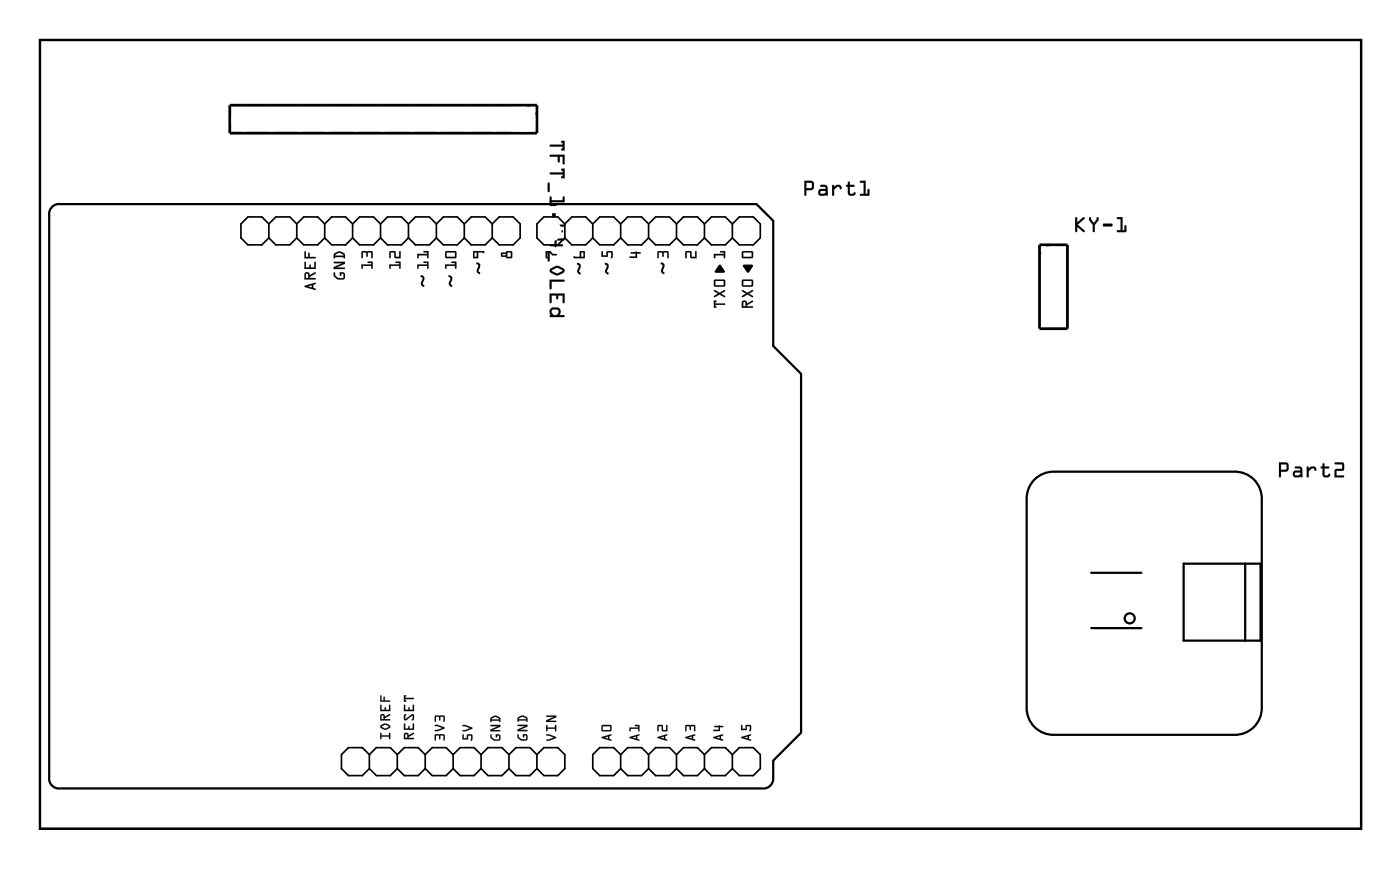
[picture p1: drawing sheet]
<svg xmlns="http://www.w3.org/2000/svg" width="127mm" height="79mm" viewBox="0 0 127 79" stroke-linecap="round" stroke-linejoin="round" font-family="sans-serif">
<g fill="none" stroke="#000" stroke-width=".2">
<path d="M3.6 3.6h120.2v71.8h-120.2zM4.7 18.9a.9 .9 0 0 1 .8-.3h63.3l1.5 1.5v11.4l2.6 2.5v32.6l-2.6 2.6v1.5a.9 .9 0 0 1-1 1h-63.8a.9 .9 0 0 1-1-1v-51.1v-.4zM94.1 43.6a2.44 2.44 0 0 1 1.8-.7h16.4a2.44 2.44 0 0 1 2.5 2.5v18.9a2.44 2.44 0 0 1-2.5 2.5h-16.4a2.44 2.44 0 0 1-2.5-2.5v-18.9a2.44 2.44 0 0 1 .7-1.8zM99.3 52.1h4.5M99.3 57.1h4.5M107.7 51.3h7v7h-7zM113.3 51.3v7"/>
<circle cx="102.8" cy="56.2" r=".46"/>
</g>
<g fill="#000">
<path d="M49.6 22.8h.5l.2 .3h.3l.1 .1h-.5l-.2-.2h-.2v.4l-.1 .1zM54.7 22.8l.1 .1v.3h.4v-.3l.5-.1v.5a.11 .11 0 0 1 0 .1 .11 .11 0 0 1-.1 0v-.4h-.3v.4h-.6zM57.4 22.9h.5l.4 .1-.4 .1v.4h-.6v-.2h.5v-.2h-.4zM59.8 22.9l.9-.1 .1 .2v.4h-.1v-.4h-.3l-.1 .4-.1-.4h-.3v.4l-.1 .1zM62.4 22.9l.4-.1 .1 .2v.4h.3v-.5l.1-.1 .1 .7-.6-.1v-.4h-.3v.4l-.1 .1zM65.4 24.1h.2l.3 .5v.2l-.9-.1zM64.9 23.1h.9v-.1h-.3v-.1l.4-.1 .1 .6h-.2v-.2h-.7v.2l-.1 .1zM67.6 24.1h.8l.1 .1-.5 .6-.4-.6z"/>
<path d="M3.6 3.6h120.2v71.8h-120.2zM3.6 3.6v71.8h120.2v-71.8z"/>
<path d="M50 13.2h1.2v-.2h-.1l-.1-.1 .4-.1v.9l-.4-.1 .1-.1h.1v-.2h-1.1zM50 14.1h1.4v.8h-.2v-.6h-.3v.4l-.1 .1-.1-.1v-.4l-.6-.1zM50 15.7h1.2v-.2h-.1l-.1-.1 .4-.1v.9h-.4l.1-.1 .1-.1v-.1h-1.1zM49.9 16.6l.1 .1v.7l-.1 .1-.1-.1zM50 17.9h.2v.3h1v-.3h.1l.1 .5h-1.2v.2h.4v.1h-.5zM50.2 19.4h.3v.3h-.3zM50.4 20.4l.9 .1v.1h-.7v.3l.6 .1v.1h-.6l-.1 .1-.1-.1h-.4l.1-.1 .3-.1zM50.4 21.7h.9v.2h-.7v.3h.6v.2h-.6l-.1 .1-.1-.1h-.4l.1-.2h.3zM49.9 22.9l.1 .1v.7l-.1 .1-.1-.1zM50.1 24.4l.6-.2 .5 .2a.23 .23 0 0 1 0 .4l-.6 .2-.5-.2-.1-.2zM50.2 24.6l.5 .3 .5-.3-.5-.2zM50 25.4h1.3l.1 .1-.1 .1h-1.1v.6l-.1 .1-.1-.1zM50 26.7h1.4v.8h-.2v-.6h-.4v.3h-.1h-.1v-.3h-.4v.6l-.1 .1zM50.1 28.1l.2-.1h.5l.2 .3-.1 .4h.4l.1 .1h-1.3l-.1-.1h.1l-.1-.5zM50.2 28.2v.2l.2 .2h.2l.2-.2-.1-.3z"/>
<path d="M50 13.2h1.2v-.2a.11 .11 0 0 1-.2 0 .11 .11 0 0 1 .1-.2h.3v.9h-.3a.1 .1 0 0 1-.1-.1 .11 .11 0 0 1 .2-.1v-.2h-1.1h-.1zM50 13.2l.1 .1h1.1v.2l-.1 .1 .3 .1v-.9l-.3 .1 .1 .1v.2zM50 14.1h1.4v.8a.1 .1 0 0 1-.1 .1 .1 .1 0 0 1-.1-.1v-.6h-.3v.4a.1 .1 0 0 1-.1 .1 .1 .1 0 0 1-.1-.1v-.4h-.6zM50 14.1l.1 .1h.7v.5v.1l.1-.1v-.5h.3v.7h.1l.1-.8zM50 15.7h1.2v-.2a.11 .11 0 0 1-.2 0 .11 .11 0 0 1 .1-.2h.3v.9h-.3a.1 .1 0 0 1-.1-.1 .11 .11 0 0 1 .2-.1v-.1h-1.1l-.1-.1zM50 15.7l.1 .2h1.1v.1l-.1 .1 .3 .1v-.9l-.3 .1 .1 .1v.2zM49.8 16.6l.2 .1v.7a.1 .1 0 0 1-.1 .1 .1 .1 0 0 1-.1-.1zM49.9 16.6l-.1 .8 .1 .1 .1-.1v-.7zM50 17.9h.2v.3h1v-.3a.1 .1 0 0 1 .1 0 .1 .1 0 0 1 .1 0v.5h-1.2v.2l.3-.1a.1 .1 0 0 1 .1 .1 .1 .1 0 0 1-.1 .1h-.5zM50 17.9l.1 .8h.5v-.1h-.4v-.2h1.2l-.1-.5h-.1v.3h-1v-.3zM50.2 19.4h.3v.3h-.3zM50.3 19.4v.3h.2v-.3zM50.4 20.4h.9a.1 .1 0 0 1 .1 .1 .1 .1 0 0 1-.1 .1h-.7v.3h.5a.1 .1 0 0 1 .1 .1 .1 .1 0 0 1-.1 .1h-.5a.09 .09 0 0 1-.1 .1 .09 .09 0 0 1-.1-.1h-.3a.1 .1 0 0 1-.1-.1 .1 .1 0 0 1 .1-.1h.3zM50.4 20.4l.1 .6h-.4l-.1 .1h.5v.1l.1-.1h.6v-.1h-.6v-.4h.7v-.1zM50.4 21.7h.9a.1 .1 0 0 1 .1 .1 .1 .1 0 0 1-.1 .1h-.7v.3h.5a.1 .1 0 0 1 .1 .1 .1 .1 0 0 1-.1 .1h-.5a.09 .09 0 0 1-.1 .1 .09 .09 0 0 1-.1-.1h-.3a.1 .1 0 0 1-.1-.1 .1 .1 0 0 1 .1-.1h.3zM50.4 21.7l.1 .5h-.4l-.1 .2h.5v.1l.1-.1h.6v-.2h-.6v-.3h.7v-.2zM49.8 22.9l.2 .1v.7a.1 .1 0 0 1-.1 .1 .1 .1 0 0 1-.1-.1zM49.9 22.9l-.1 .8 .1 .1 .1-.1v-.7zM50.1 24.4l.6-.2 .5 .2a.24 .24 0 0 1 0 .4l-.6 .2-.5-.2-.1-.2zM50.1 24.4a.23 .23 0 0 0 0 .4l.6 .2 .5-.2a.24 .24 0 0 0 0-.4l-.5-.2zM50.2 24.6l.5 .3 .5-.3-.5-.2zM50.2 24.6l.5-.3 .5 .3-.5 .3-.5-.2zM50 25.4h1.3a.1 .1 0 0 1 .1 .1 .1 .1 0 0 1-.1 .1h-1.1v.6a.1 .1 0 0 1-.1 .1 .1 .1 0 0 1-.1-.1zM50 25.4v.8l.1 .1 .1-.1v-.6h1.1l.1-.1-.1-.1zM50 26.7h1.4v.8a.1 .1 0 0 1-.1 .1 .1 .1 0 0 1-.1-.1v-.6h-.4v.2a.1 .1 0 0 1-.1 .1 .1 .1 0 0 1-.1-.1v-.2h-.4v.6a.1 .1 0 0 1-.1 .1 .1 .1 0 0 1-.1-.1zM50 26.7l.1 .9 .1-.1v-.6h.4v.3h.1h.1v-.3h.4v.6h.1l.1-.8zM50.1 28h.2h.5l.2 .3-.1 .4 .4-.1a.1 .1 0 0 1 .1 .1 .1 .1 0 0 1-.1 .1h-1.2a.1 .1 0 0 1-.1-.1 .1 .1 0 0 1 .1 0l-.1-.3zM50.1 28.1l-.1 .2v.2l.1 .2h-.1l.1 .1h1.2v-.1h-.4l.1-.4-.2-.3h-.5zM50.3 28.2l-.1 .2 .2 .2h.2l.2-.2-.1-.2zM50.2 28.2l.5-.1 .1 .2v.2l-.2 .2h-.2l-.2-.3z"/>
<path d="M73.2 16.4l.7 .1 .1 .2v.5l-.7 .1 .1 .4a.1 .1 0 0 1-.1 .1 .1 .1 0 0 1-.1-.1zM73.2 16.4v1.3l.1 .1v-.1v-.4l.7-.1v-.5l-.1-.2zM73.3 16.6v.5h.5v-.4zM73.3 16.6h.5v.5h-.5zM74.6 16.8h.4l.2 .1 .1 .8a.09 .09 0 0 1-.1 .1 .09 .09 0 0 1-.1-.1l-.4 .1a.32 .32 0 0 1-.3-.3 .32 .32 0 0 1 .3-.3h.4v-.2h-.4zM74.6 16.8l.1 .2 .4 .1v.1h-.4a.31 .31 0 0 0-.3 .3 .31 .31 0 0 0 .3 .3l.4-.1 .2 .1v-.7l-.2-.3zM74.6 17.4l.1 .2h.2l.2-.1v-.1zM74.6 17.4h.5v.1l-.2 .1h-.2zM75.7 16.8h.2v.2l.2-.2a.33 .33 0 0 1 .3 0 .33 .33 0 0 1 .2 .4 .14 .14 0 0 1-.2 0 .14 .14 0 0 1-.1-.2h-.1l-.3 .2v.5a.1 .1 0 0 1-.1 .1 .1 .1 0 0 1-.1-.1zM75.7 16.8l.1 1 .1-.1v-.5l.3-.2h.1l.2 .2a.23 .23 0 0 0 0-.3 .23 .23 0 0 0-.2-.1h-.2l-.2 .2-.1-.2zM77.1 16.5l.2 .1v.2h.4a.1 .1 0 0 1 0 .1 .1 .1 0 0 1 0 .1h-.4v.6h.3l.1-.1h.1a.21 .21 0 0 1 0 .2 .21 .21 0 0 1-.2 .1h-.3l-.2-.2v-.6h-.1a.1 .1 0 0 1-.1-.1 .1 .1 0 0 1 .1-.1h.1zM77.2 16.5l-.1 .3-.1 .1 .1 .1v.5a.37 .37 0 0 0 .4 .3 .37 .37 0 0 0 .3-.2l-.1-.1-.1 .1h-.3v-.6h.4v-.1v-.1h-.4v-.2zM78.2 16.5l.6-.1-.1 1.2h.2v-.3a.1 .1 0 0 1 .1-.1 .1 .1 0 0 1 .1 .1v.5h-.8a.1 .1 0 0 1-.1-.1 .1 .1 0 0 1 .1-.1h.3v-1h-.3zM78.3 16.5v.1h.3v1h-.3l-.1 .1 .8 .1v-.6h-.1v.4h-.2v-1.2z"/>
<path d="M73.2 16.4l.7 .1 .1 .2v.5l-.7 .1v.4v.1l-.1-.1zM73.3 16.6v.5h.5v-.5zM74.6 16.8h.5l.2 .3v.7l-.2-.1-.4 .1a.32 .32 0 0 1-.3-.3 .32 .32 0 0 1 .3-.3h.4v-.1l-.4-.1zM74.6 17.4l.1 .2h.2l.2-.1v-.1zM75.7 16.8h.1l.1 .2 .2-.2a.33 .33 0 0 1 .3 0 .33 .33 0 0 1 .2 .4 .12 .12 0 0 1-.2 0 .12 .12 0 0 1 0-.2h-.2l-.3 .2v.6h-.2zM77.2 16.5l.1 .1v.2h.4v.1v.1h-.4v.6h.3l.1-.1h.1a.35 .35 0 0 1-.3 .3 .35 .35 0 0 1-.4-.3v-.5l-.1-.1 .1-.1zM78.2 16.5l.5-.1v1.2h.2v-.4h.1v.6h-.8l.1-.2h.3v-1h-.3z"/>
<path d="M27.7 26l1-.3v.1l-.2 .1v.3h.2v.1v.1l-1-.3zM27.7 26v.1l1 .2-.2-.1v-.3l.2-.1v-.1zM28 26l.4 .1v-.2zM28 26l.4-.1v.3zM27.7 24.8a.25 .25 0 0 1 .3 0 .25 .25 0 0 1 .2 .2l.5-.2v.1l-.5 .3v.1h.5v.1h-1zM27.8 24.8l-.1 .6h1v-.1h-.5v-.1l.5-.3v-.1l-.5 .2a.24 .24 0 0 0-.2-.2 .24 .24 0 0 0-.2 0zM27.9 24.9l-.1 .4h.2v-.4zM27.8 24.9h.2v.4h-.2zM27.7 23.8h.1v.5h.3l.1-.2 .1 .2h.3v-.4l.1-.1v.7h-1zM27.7 23.8v.7h1v-.7l-.1 .1v.4h-.3l-.1-.2-.1 .2h-.3v-.5zM27.7 22.9h.1v.5h.2l.1-.4h.1v.4h.5v.1h-1zM27.7 22.9v.6h1v-.1h-.5l-.1-.4-.1 .4h-.2v-.5z"/>
<path d="M27.7 26l1-.3v.1l-.2 .1v.3l.2 .1-1-.2zM28 26l.4 .1v-.2zM27.8 24.8a.24 .24 0 0 1 .2 0 .24 .24 0 0 1 .2 .2l.5-.2v.1l-.5 .3v.1h.5v.1h-1zM27.8 24.9v.4h.2v-.4zM27.7 23.8h.1v.5h.3l.1-.2 .1 .2h.3v-.4l.1-.1v.7h-1zM27.7 22.9h.1v.5h.2l.1-.4 .1 .4h.5v.1h-1z"/>
<path d="M30.4 24.8h.1v.3l.3 .2 .4-.1v-.3h-.2v.2h-.1v-.3h.4l.1 .4-.1 .2a.65 .65 0 0 1-1-.6zM30.4 23.8h1v.2l-.8 .3h.7l.1 .1-1.1 .1v-.2l.8-.4h-.7zM30.4 23a.61 .61 0 0 1 .9 0l.1 .4-.1 .1-.1-.1h-.7l-.1 .1zM30.5 23.2h.7v-.1l-.3-.1z"/>
<path d="M30.4 24.8h.1v.3l.2 .2h.5v-.4h-.2v.2h-.1v-.3h.4l.1 .1v.4l-.2 .1h-.5l-.3-.3zM30.4 24.8v.4a.68 .68 0 0 0 1 .1v-.4l-.1-.1h-.4l.1 .3v-.2h.2v.4h-.5l-.2-.2v-.3zM30.4 23.8h1v.2l-.8 .3h.7l.1 .1-1.1 .1v-.2l.8-.4h-.7zM30.4 23.8v.1h.7l-.8 .4v.2l1.1-.1-.1-.1h-.7l.8-.3v-.2zM30.4 23l.4-.1h.2l.4 .2v.4h-.1l-.1-.1h-.7l-.1 .1-.1-.3zM30.4 23.1v.4l.1-.1h.8v.1h.1l-.1-.4-.3-.2h-.3zM30.5 23.2h.7v-.1l-.3-.1zM30.5 23.2l.4-.2 .3 .1 .1 .1h-.8z"/>
<path d="M32.9 24h.9v-.1h-.3l-.1-.1h.5v.6h-.1v-.2h-.8v.2h-.1zM32.9 22.9l.9-.1 .1 .2v.4h-.1v-.4h-.3l-.1 .4-.1-.4h-.3v.4l-.1 .1z"/>
<path d="M32.9 24h.9v-.1h-.3l-.1-.1h.5v.6h-.1v-.2h-.8v.2h-.1zM32.9 24v.4h.1v-.2h.8v.2h.1v-.6h-.5l.1 .1h.3v.2zM32.9 22.9l.9-.1 .1 .2v.4h-.1v-.4h-.3l-.1 .4-.1-.4h-.3v.4l-.1 .1zM32.9 22.9v.6l.1-.1v-.4h.3l.1 .3 .1-.3h.3v.4h.1v-.4l-.1-.2z"/>
<path d="M35.4 24h.9v-.1h-.3v-.1h.4v.6h-.1v-.2h-.8v.2zM35.5 22.9l.4-.1 .1 .2v.4h.3v-.5l.1-.1v.7l-.5-.1v-.4h-.4v.4v.1z"/>
<path d="M35.4 24h.9v-.1h-.3v-.1h.4v.6h-.1v-.2h-.8v.2zM35.4 24l.1 .4v-.2h.8v.2h.1v-.6h-.4v.1h.3v.2zM35.4 22.9l.5-.1 .1 .2v.4h.3v-.5l.1-.1v.7h-.5v-.5h-.4l.1 .4-.1 .1zM35.5 22.9v.6v-.1v-.4h.4v.4l.5 .1v-.7l-.1 .1v.5h-.3l-.1-.6z"/>
<path d="M38 24h.8v-.1h-.2l-.1-.1h.4l.1 .6h-.1l-.1-.2h-.7v.2h-.1zM38 23.1h.8v-.1h-.2l-.1-.1 .4-.1 .1 .6h-.1l-.1-.2h-.7v.2l-.1 .1z"/>
<path d="M37.9 24h.9v-.1h-.2l-.1-.1h.4l.1 .6h-.2v-.2h-.7v.2h-.1zM38 24v.4h.1v-.2h.8v.2h.1l-.1-.6h-.4l.1 .1h.3v.2zM37.9 23.1h.9v-.1h-.2l-.1-.1 .4-.1 .1 .6h-.2v-.2h-.7v.2l-.1 .1zM38 23.1v.4l.1-.1v-.2h.8v.2h.1l-.1-.6-.4 .1h.1l.3 .1v.1z"/>
<path d="M40.5 24h.9v-.1h-.3v-.1h.4v.6h-.1v-.2h-.8v.2h-.1zM40.5 22.9l.9-.1 .1 .2v.4l-.1 .1h-.8l-.1-.1zM40.6 23v.4h.8v-.4z"/>
<path d="M40.5 24h.9v-.1h-.3l-.1-.1h.5v.6h-.1v-.2h-.8v.2h-.1zM40.5 24v.4h.1v-.2h.8v.2h.1v-.6h-.4v.1h.3v.2zM40.5 22.9l.9-.1 .1 .2v.4l-.1 .1h-.8l-.1-.1zM40.5 22.9v.5l.1 .1h.8l.1-.1v-.4l-.1-.2zM40.6 23v.4h.8v-.4zM40.6 23h.8v.4h-.8z"/>
<path d="M43.1 22.8h.9l.1 .2h-.1h-.5v.5h-.4l-.1-.1zM43.2 23v.4h.2v-.4z"/>
<path d="M43 22.8h1l.1 .2h-.1h-.1h-.4v.5h-.4l-.1-.1zM43.1 22.9v.6h.4v-.5h.5h.1l-.1-.2zM43.2 23v.4h.2v-.4zM43.2 23h.2v.4h-.2z"/>
<path d="M45.6 23h.4l.2-.2h.3l.1 .2v.4l-.4 .1-.2-.1h-.4zM46.2 23v.4h.3v-.4zM45.7 23.1v.1h.3v-.1z"/>
<path d="M45.6 23h.4l.2-.2h.3l.1 .2v.4l-.4 .1-.2-.1h-.4zM45.6 23v.3h.4l.2 .2 .4-.1v-.4l-.1-.2h-.3l-.2 .2zM46.2 23v.4h.3v-.4zM46.1 23h.4v.4h-.4zM45.7 23.1v.1h.3v-.1zM45.7 23.1h.3v.1h-.3z"/>
<path d="M49.6 22.8h.5l.2 .3h.3l.1 .1h-.5l-.2-.2h-.2v.4l-.1 .1zM49.6 22.8l.1 .7 .1-.1v-.4h.2l.2 .2h.5l-.1-.1h-.3l-.2-.3z"/>
<path d="M52.2 23.3l.5 .1 .1-.6 .4 .1v.6h-1zM52.9 23v.4h.2v-.4z"/>
<path d="M52.2 23.3l.5 .1 .1-.6 .4 .1v.6h-1zM52.2 23.3v.2h1v-.6h-.4l-.1 .5zM52.9 23v.4h.2v-.4zM52.9 23h.2v.4h-.2z"/>
<path d="M54.7 22.8l.1 .1v.3h.4v-.3l.5-.1 .1 .5a.12 .12 0 0 1-.1 .1 .12 .12 0 0 1-.1 0v-.4h-.3v.4h-.6zM54.7 22.9v.5h.6v-.4h.3v.4h.1v-.4v-.2l-.5 .1v.3h-.4v-.3z"/>
<path d="M57.4 22.9h.5l.4 .1-.4 .1 .1 .4h-.7v-.2h.5v-.2h-.4zM57.4 23v.1h.4v.2h-.5v.1l.6 .1v-.4l.4-.1-.4-.1z"/>
<path d="M59.8 22.9l.9-.1 .1 .2v.4h-.1v-.4h-.3l-.1 .4-.1-.4h-.3v.4l-.1 .1zM59.8 22.9v.6l.1-.1v-.4h.3l.1 .3 .1-.3h.3v.4h.1v-.4l-.1-.2z"/>
<path d="M62.4 22.9l.4-.1 .1 .2v.4h.3v-.5l.1-.1 .1 .7h-.6v-.5h-.3v.4l-.1 .1zM62.4 22.9v.6l.1-.1v-.4h.3v.4l.6 .1-.1-.7-.1 .1v.5h-.3l-.1-.6z"/>
<path d="M64.9 27.3l.3 .1-.1 .2h.8l.1 .1h-.9l.1 .2-.3 .1zM65 26.4l.5 .2 .4-.2v.1l-.3 .2 .4 .3h-.1l-.4-.2-.5 .2v-.1l.3-.2-.3-.2zM65 25.5l.9-.1 .1 .1v.5l-.2 .1h-.8l-.1-.2zM65.1 25.5v.4h.7v-.4z"/>
<path d="M64.9 27.3l.3 .1-.1 .2h.8l.1 .1h-.9l.1 .2-.3 .1zM64.9 27.3v.7l.3-.1h-.1v-.2h.9l-.1-.1h-.8v-.1l.1-.1zM65 26.4l.5 .2 .4-.2v.1l-.3 .2 .4 .3h-.1l-.4-.2-.5 .2v-.1l.3-.2-.3-.2zM65 26.4v.1l.3 .2-.3 .2v.1l.5-.2 .4 .2h.1l-.4-.3 .3-.2v-.1l-.4 .2zM65 25.5l.9-.1 .1 .1v.5l-.2 .1h-.8l-.1-.2zM65 25.5l-.1 .4 .1 .2h.8l.2-.1v-.5l-.1-.1zM65.1 25.5v.4h.7v-.4zM65.1 25.5h.7v.4h-.7z"/>
<path d="M64.9 23.1h.9v-.1h-.3v-.1l.4-.1 .1 .6h-.2v-.2h-.7v.2l-.1 .1zM64.9 23.1l.1 .4 .1-.1v-.2h.7v.2h.2l-.1-.6-.4 .1v.1h.3v.1z"/>
<path d="M67.5 22.9l.9-.1 .1 .2v.4l-.1 .1h-.8l-.1-.1zM67.6 23v.4h.8v-.4z"/>
<path d="M67.5 22.9l.9-.1 .1 .2v.4l-.1 .1h-.8l-.1-.1zM67.5 22.9v.5l.1 .1h.8l.1-.1v-.4l-.1-.2zM67.6 23v.4h.8v-.4zM67.6 23h.8v.4h-.8z"/>
<path d="M67.5 27.4a.24 .24 0 0 1 .3-.1 .24 .24 0 0 1 .1 .3l.6-.3v.1l-.6 .4v.1h.5h.1l-1 .1zM67.6 27.5v.4h.2v-.4zM67.5 26.4l.5 .2 .5-.2v.1l-.4 .2 .4 .3h-.1l-.4-.2-.5 .2v-.1l.4-.2-.4-.2zM67.5 25.5l.9-.1 .1 .1v.5l-.1 .1h-.8l-.1-.2zM67.6 25.5v.4h.8v-.4z"/>
<path d="M67.5 27.4a.25 .25 0 0 1 .3-.1 .25 .25 0 0 1 .1 .3l.6-.3v.1l-.6 .4v.1l.5-.1 .1 .1-1 .1zM67.5 27.4v.6l1-.1h-.1h-.5v-.1l.6-.3v-.2l-.6 .3a.24 .24 0 0 0-.1-.2 .24 .24 0 0 0-.3 0zM67.6 27.5v.4h.2v-.4zM67.6 27.5h.2v.4h-.2zM67.5 26.4l.5 .2 .5-.2v.1l-.4 .2 .4 .3h-.1l-.4-.2-.5 .2v-.1l.4-.2-.4-.2zM67.5 26.4v.1l.4 .2-.4 .2v.1l.5-.2 .4 .2h.1l-.4-.3 .4-.2v-.1l-.5 .2zM67.5 25.5l.9-.1 .1 .1v.5l-.1 .1h-.8l-.1-.2zM67.5 25.5v.4l.1 .2h.8l.1-.1v-.5l-.1-.1zM67.6 25.5v.4h.8v-.4zM67.6 25.5h.8v.4h-.8z"/>
<path d="M97.8 19.8h.2v.4l.5-.4a.1 .1 0 0 1 .2 0 .09 .09 0 0 1-.1 .1l-.6 .5 .6 .5a.11 .11 0 0 1 .1 .2 .1 .1 0 0 1-.2 0l-.5-.5v.4a.1 .1 0 0 1-.1 .1 .1 .1 0 0 1-.1-.1zM97.8 19.8v1.2h.2v-.4l.6 .5v-.1l-.6-.6 .7-.6h-.2l-.5 .5v-.5zM99.1 19.8h.1v.2l.3 .3 .3-.3v-.2a.1 .1 0 0 1 0-.1 .1 .1 0 0 1 .1 .1v.2l-.3 .5v.5a.1 .1 0 0 1-.1 .1 .1 .1 0 0 1-.1-.1v-.5l-.3-.5zM99.1 19.8v.2l.3 .5v.5l.1 .1 .1-.6 .3-.5v-.2h-.1v.2l-.3 .3-.3-.3v-.2zM100.3 20.4l.8-.1 .1 .2-.1 .1h-.7l-.1-.1zM100.4 20.4v.2h.7l.1-.1-.1-.2zM101.6 19.8l.5-.1v1.2h.2v-.3a.1 .1 0 0 1 .1-.1 .1 .1 0 0 1 .1 .1l-.1 .5h-.7a.1 .1 0 0 1-.1-.1 .1 .1 0 0 1 .1-.1h.2v-1h-.3zM101.6 19.8v.1h.3v1h-.3v.1l.8 .1v-.6h-.1v.4h-.2v-1.2z"/>
<path d="M97.8 19.8h.2v.4l.5-.4h.2l-.7 .6 .6 .6v.1l-.6-.5v.5h-.2zM99.1 19.8h.1v.2l.3 .3 .3-.3v-.2h.1v.2l-.3 .5-.1 .6-.1-.1v-.5l-.3-.5zM100.4 20.4l.7-.1 .1 .2-.1 .1h-.7l-.1-.1zM101.6 19.8l.5-.1v1.2h.2v-.4h.1v.6h-.8v-.2h.3v-1h-.3z"/>
<path d="M116.3 42l.8 .1 .1 .2-.1 .5-.6 .1v.4a.1 .1 0 0 1-.1 .1 .1 .1 0 0 1-.1-.1zM116.3 42l.1 1.3v.1l.1-.1v-.4l.6-.1 .1-.5-.2-.2zM116.5 42.2v.5h.5v-.4zM116.5 42.2h.5v.5h-.5zM117.8 42.4h.4l.2 .1 .1 .8a.09 .09 0 0 1-.1 .1 .09 .09 0 0 1-.1-.1l-.4 .1a.32 .32 0 0 1-.3-.3 .32 .32 0 0 1 .3-.3h.4l-.1-.2h-.4zM117.8 42.5v.1l.5 .1v.1h-.4a.31 .31 0 0 0-.3 .3 .31 .31 0 0 0 .3 .3l.4-.1 .1 .1v-.7l-.1-.3zM117.8 43v.2h.3l.2-.1-.1-.1zM117.8 43h.4l.1 .1-.2 .1h-.3zM118.9 42.4h.1l.1 .2 .2-.2a.33 .33 0 0 1 .3 0 .33 .33 0 0 1 .1 .4 .14 .14 0 0 1-.1 0 .14 .14 0 0 1-.1-.2h-.2l-.3 .2 .1 .5a.1 .1 0 0 1-.1 .1 .1 .1 0 0 1-.1-.1zM118.9 42.5v.9h.1v-.6l.3-.2h.2l.2 .2a.23 .23 0 0 0 0-.3 .23 .23 0 0 0-.2-.1h-.2l-.3 .2v-.1zM120.3 42.1l.2 .1v.2h.3a.1 .1 0 0 1 .1 .1 .1 .1 0 0 1-.1 .1h-.3v.6h.2l.2-.1h.1a.21 .21 0 0 1 0 .2 .21 .21 0 0 1-.3 .1h-.2l-.2-.1v-.7h-.1a.1 .1 0 0 1-.1-.1 .1 .1 0 0 1 .1-.1h.1zM120.3 42.2v.2l-.2 .1 .2 .1v.5a.37 .37 0 0 0 .3 .3 .37 .37 0 0 0 .4-.2l-.1-.1-.1 .1h-.3v-.6h.4v-.1l-.1-.1h-.3v-.2zM121.4 42.1l.7-.1 .2 .2-.1 .6h-.6v.4h.6a.1 .1 0 0 1 .1 .1 .1 .1 0 0 1-.1 .1h-.8v-.7l.7-.1v-.4h-.7zM121.4 42.1l.1 .1h.6v.5h-.6l-.1 .7h.8v-.2h-.6v-.4h.6v-.6l-.1-.1z"/>
<path d="M116.3 42l.8 .1 .1 .2-.1 .5-.6 .1v.4l-.1 .1-.1-.1zM116.5 42.2v.5h.5v-.4zM117.8 42.4h.5l.2 .3v.7l-.2-.1-.4 .1a.32 .32 0 0 1-.3-.3 .32 .32 0 0 1 .3-.3h.4v-.1l-.5-.1zM117.8 43v.2h.3l.2-.1-.1-.1zM118.9 42.4h.1v.2l.3-.2a.33 .33 0 0 1 .3 0 .33 .33 0 0 1 .1 .4 .12 .12 0 0 1-.1 0 .12 .12 0 0 1-.1-.2h-.2l-.3 .2v.6h-.1zM120.3 42.1l.2 .1v.2h.4v.1v.1h-.4v.6h.3l.1-.1h.1a.35 .35 0 0 1-.3 .3 .35 .35 0 0 1-.4-.3v-.5l-.2-.1 .2-.1zM121.4 42.1l.7-.1 .2 .2-.1 .6h-.6v.4h.6v.2h-.8v-.7l.7-.1v-.4h-.6z"/>
<path d="M34.6 66.7h.1v.2h.7v-.2l.1-.1v.6h-.1v-.2h-.7v.2h-.1zM34.6 66l.5-.2 .4 .2v.1l-.5 .3-.4-.2zM34.7 66.1l.3 .1 .4-.1-.4-.2zM34.6 65a.22 .22 0 0 1 .3-.1 .22 .22 0 0 1 .1 .3l.5-.3v.1l-.5 .3v.1h.4l.1 .1h-.9zM34.7 65.1v.3h.2v-.3zM34.6 64.1h.1v.4h.3v-.2l.1 .2h.3v-.4h.1v.6h-.9zM34.6 63.2l.1 .1v.4h.2v-.4l.1 .4h.4l.1 .1h-.9z"/>
<path d="M34.6 66.6l.1 .1v.2h.7v-.2l.1-.1v.6h-.1v-.2h-.7v.2h-.1zM34.6 66.7v.5l.1-.2h.7v.2h.1v-.6l-.1 .3h-.7v-.2zM34.6 66l.5-.2 .4 .2v.1l-.3 .2-.2 .1-.4-.2zM34.6 66v.2l.4 .2 .5-.3-.1-.2-.3-.1zM34.7 66.1l.3 .1 .4-.1-.4-.2zM34.7 66.1l.3-.2 .4 .2-.4 .2zM34.6 65a.22 .22 0 0 1 .3-.1 .22 .22 0 0 1 .1 .3l.5-.3v.1l-.5 .3v.1h.4l.1 .1h-.9zM34.6 65v.5h.9l-.1-.1h-.4v-.1l.5-.3v-.1l-.5 .3a.21 .21 0 0 0-.1-.3 .21 .21 0 0 0-.3 .1zM34.7 65.1v.3h.2v-.3zM34.7 65.1h.2v.3h-.2zM34.6 64.1h.1v.4h.3v-.2l.1 .2h.3v-.4h.1v.6h-.9zM34.6 64.1v.6h.9v-.6h-.1v.5h-.3l-.1-.3v.3h-.3v-.5zM34.6 63.2l.1 .1v.4h.2v-.4l.1 .4h.4l.1 .1h-.9zM34.6 63.2v.6h.9l-.1-.1h-.4l-.1-.4v.4h-.2v-.4z"/>
<path d="M36.8 66.7a.22 .22 0 0 1 .3-.1 .22 .22 0 0 1 .1 .3l.4-.3 .1 .1-.5 .3v.1h.4l.1 .1h-1zM36.9 66.8v.3h.1v-.3zM36.8 65.8h.1v.4h.2l.1-.2 .1 .2h.2v-.4h.1l.1 .6h-1zM36.8 65h.2l-.1 .1v.3l.7-.5 .1 .2v.3l-.3 .1 .1-.1v-.4l-.7 .5-.1-.1zM36.8 64.1h.1v.4h.2l.1-.2 .1 .2h.2v-.4h.1l.1 .6h-1zM36.7 63.2l.3 .1-.1 .2h.7h.1l-.8 .1 .1 .2h-.3z"/>
<path d="M36.8 66.7a.22 .22 0 0 1 .3-.1 .22 .22 0 0 1 .1 .3l.4-.3 .1 .1-.5 .3v.1h.4l.1 .1h-1zM36.8 66.7l-.1 .5h1l-.1-.1h-.4v-.1l.4-.3v-.1l-.4 .3a.21 .21 0 0 0-.1-.2 .21 .21 0 0 0-.3 0zM36.9 66.8v.3h.1v-.3zM36.9 66.8h.1l.1 .3h-.2zM36.8 65.8h.1v.4h.2l.1-.2 .1 .2h.2v-.4h.1l.1 .6h-1zM36.8 65.8l-.1 .6h1l-.1-.6v.5h-.3l-.1-.3-.1 .3h-.2v-.5zM36.8 65h.2l-.1 .1v.3l.5-.4 .2-.1 .1 .2v.3l-.1 .1h-.2l.1-.1v-.4l-.5 .5h-.2l-.1-.1zM36.8 65v.4v.1h.2l.5-.5 .1 .4-.1 .1 .1-.1 .1-.3-.1-.2-.7 .5v-.3l.1-.1zM36.8 64.1h.1v.4h.2l.1-.2 .1 .2h.2v-.4h.1l.1 .6h-1zM36.8 64.1l-.1 .6h1l-.1-.6v.5h-.3l-.1-.3-.1 .3h-.2v-.5zM36.7 63.2l.3 .1-.1 .2h.7h.1l-.8 .1 .1 .2h-.3zM36.7 63.2v.6h.3l-.1-.2 .8-.1h-.1h-.7l.1-.2z"/>
<path d="M39.6 66.8h.8l.1 .5h-.2v-.4h-.2l-.1 .3-.1-.3h-.2v.4h-.1zM39.6 65.9h.2l.6 .2v.1l-.6 .3h-.2v-.1l.6-.2-.6-.2zM39.6 65.1h.8l.1 .5h-.2v-.4h-.2l-.1 .3-.1-.3h-.2v.4h-.1z"/>
<path d="M39.6 66.8h.8l.1 .1v.4h-.2v-.4h-.2l-.1 .3-.1-.3h-.2v.4h-.1zM39.6 66.8v.5h.1v-.4h.2l.1 .3 .1-.3h.2v.4h.1v-.5zM39.6 65.9h.2l.6 .2 .1 .1-.7 .3h-.2v-.1l.6-.2-.6-.2zM39.6 65.9v.1l.6 .2-.6 .2v.1h.2l.6-.3v-.1l-.6-.2zM39.6 65.1h.8l.1 .1v.4h-.2v-.4h-.2l-.1 .3-.1-.3h-.2v.4h-.1zM39.6 65.1v.5h.1v-.4h.2l.1 .3 .1-.3h.2v.4h.1v-.5z"/>
<path d="M42.1 66.8h.1v.3h.3v-.3h.4l.1 .4a.1 .1 0 0 1 0 .1 .1 .1 0 0 1-.2 0l.1-.4h-.3v.3h-.5zM42.1 65.9h.2l.6 .3h.1l-.7 .3h-.2v-.1l.7-.2-.7-.2z"/>
<path d="M42.1 66.8h.1v.3h.3v-.3h.4l.1 .4a.11 .11 0 0 1 0 .1 .11 .11 0 0 1-.2 0l.1-.4h-.3v.3h-.5zM42.1 66.8v.4h.5v-.3h.3l-.1 .4h.1l.1-.4-.1-.1h-.4v.3h-.3v-.3zM42.1 65.9h.2l.6 .3 .1 .1-.7 .2h-.2v-.1l.7-.2-.7-.2zM42.1 65.9v.1l.7 .2-.7 .2v.1h.2l.7-.3h-.1l-.6-.3z"/>
<path d="M44.6 66.8h.1v.3l.3 .1h.4v-.3h-.2v.1l-.1 .1v-.3h.4v.4l-.1 .1a.58 .58 0 0 1-.8-.5zM44.6 65.9h.9v.2l-.7 .3h.7v.1h-.9v-.1l.7-.4h-.6zM44.7 65.2a.54 .54 0 0 1 .8 0v.5l-.1-.2h-.7l-.1 .2zM44.7 65.3v.1h.7l-.3-.2z"/>
<path d="M44.6 66.8h.1v.2l.2 .2h.4l.1-.3h-.2v.1l-.1 .1v-.3h.3l.1 .1v.4l-.2 .1h-.4l-.3-.3zM44.6 66.8l.1 .3a.61 .61 0 0 0 .8 .1v-.3l-.1-.1h-.3v.3l.1-.2h.2l-.1 .3h-.4l-.2-.2v-.2zM44.6 65.9h.9v.2l-.7 .3h.7v.1h-.9v-.2l.7-.3h-.6zM44.6 65.9l.1 .1h.6l-.7 .4v.1h.9v-.1h-.7l.7-.3v-.2zM44.7 65.2l.3-.1h.2l.3 .2v.3h-.1v-.1h-.7l-.1 .2zM44.7 65.2l-.1 .4 .1-.1h.7v.1h.1v-.3l-.3-.2h-.3zM44.7 65.3v.1h.7l-.3-.2zM44.7 65.3l.4-.1 .3 .1v.1h-.7z"/>
<path d="M47.1 66.8h.1v.2l.3 .2h.4l-.1-.3h-.1v.1h-.1v-.2h.3l.1 .4-.1 .1a.58 .58 0 0 1-.8-.5zM47.1 65.9h.9v.2l-.7 .3h.6l.1 .1h-.9v-.2l.7-.3h-.7zM47.1 65.2a.54 .54 0 0 1 .8 0v.4v-.1h-.7l-.1 .1zM47.2 65.3v.1h.7l-.4-.2z"/>
<path d="M47.1 66.8h.1v.2l.2 .2h.4l.1-.3h-.2v.1l-.1 .1v-.3h.3l.1 .1v.3l-.2 .2-.4-.1-.3-.2zM47.1 66.8v.3a.61 .61 0 0 0 .9 .1v-.3l-.1-.1h-.3v.2l.1-.1h.2l-.1 .3h-.4l-.2-.2v-.2zM47.1 65.9h.9v.2l-.7 .3h.6l.1 .1h-.9v-.2l.7-.3h-.7zM47.1 65.9v.1h.7l-.7 .3v.2h.9l-.1-.1h-.6l.7-.3v-.2zM47.1 65.2l.4-.1h.2l.3 .2v.3h-.1v-.1h-.7l-.1 .1zM47.1 65.2v.4l.1-.1h.7v.1h.1v-.3l-.4-.2h-.2zM47.2 65.3v.1h.7l-.4-.2zM47.2 65.3l.3-.1 .3 .1 .1 .1h-.7z"/>
<path d="M49.7 66.8h.3l.6 .2v.1l-.6 .3h-.3v-.2l.7-.1-.7-.2zM49.7 65.9l.1 .1v.2h.7v-.2l.1-.1v.6h-.1v-.2h-.7v.2h-.1zM49.7 65.1h.9v.1l-.7 .3h.6l.1 .1-.9 .1v-.2l.7-.3h-.7z"/>
<path d="M49.7 66.8h.3l.6 .2v.1l-.6 .3h-.3v-.2l.7-.1-.7-.2zM49.7 66.8v.1l.7 .2-.7 .2v.1h.3l.6-.3v-.1l-.6-.2zM49.7 65.9l.1 .1v.2h.7v-.2l.1-.1v.6h-.1v-.2h-.7v.2h-.1zM49.7 65.9v.6l.1-.2h.7v.2h.1v-.6l-.1 .3h-.7v-.2zM49.7 65.1h.9v.1l-.7 .3h.6l.1 .1-.9 .1v-.2l.7-.3h-.7zM49.7 65.1v.1h.7l-.7 .3v.2l.9-.1-.1-.1h-.6l.7-.3v-.1z"/>
<path d="M54.7 67l.9-.2v.1h-.2v.3l.2 .1-.8-.2zM54.7 67l.1 .1 .8 .2-.2-.1v-.3h.2v-.1zM55 67.1l.3 .1v-.2zM55 67.1l.3-.1v.2zM54.7 66l.9-.1v.1v.4l-.1 .1h-.7l-.1-.1zM54.8 66l-.1 .4 .1 .1h.7l.1-.1v-.5zM54.8 66v.4h.7v-.4zM54.8 66h.7v.4h-.7z"/>
<path d="M54.7 67l.9-.2v.1h-.2v.3l.2 .1-.8-.2zM55 67.1l.3 .1v-.2zM54.7 66l.9-.1v.5l-.1 .1h-.7l-.1-.1zM54.8 66v.4h.7v-.4z"/>
<path d="M57.3 67l.8-.2 .1 .1h-.2v.3l.2 .1-.9-.2zM57.3 67v.1l.9 .2-.2-.1v-.3h.2l-.1-.1zM57.5 67.1l.3 .1v-.2zM57.5 67.1l.4-.1v.2zM57.2 66.1l.9 .1v-.2h-.3h-.1l.4-.1 .1 .6h-.2l.1-.2h-.7v.2h-.1zM57.3 66.2v.3l.1-.2h.7v.2h.1l-.1-.6-.3 .1h.3v.2z"/>
<path d="M57.3 67l.8-.2 .1 .1h-.2v.3l.2 .1-.9-.2zM57.5 67.1l.3 .1v-.2zM57.3 66.2h.8v-.2h-.3l.3-.1 .1 .6h-.1v-.2h-.7v.2h-.1z"/>
<path d="M59.8 67l.9-.2v.1h-.2v.3l.2 .1-.9-.2zM59.8 67v.1l.9 .2-.2-.1v-.3h.2v-.1zM60.1 67.1l.3 .1v-.2zM60 67.1l.4-.1v.2zM59.8 66l.4-.1 .1 .5h.3v-.4l.1-.1v.6h-.5v-.5h-.3v.4l-.1 .1zM59.8 66v.5l.1-.1v-.4h.3v.5h.5v-.6l-.1 .1v.4h-.3l-.1-.5z"/>
<path d="M59.8 67l.9-.2v.1h-.2v.3l.2 .1-.9-.2zM60.1 67.1l.3 .1v-.2zM59.8 66l.4-.1 .1 .5h.3v-.4l.1-.1v.6h-.5v-.5h-.3v.4l-.1 .1z"/>
<path d="M62.3 67l.9-.2v.1h-.2v.3l.3 .1-.9-.2zM62.4 67v.1l.8 .2-.2-.1v-.3h.2v-.1zM62.6 67.1l.3 .1v-.2zM62.6 67.1l.3-.1v.2zM62.4 66l.8-.1 .1 .1v.5h-.2v-.5l-.2 .1-.1 .3-.1-.3-.3-.1 .1 .4-.1 .1zM62.4 66v.5v-.1v-.4l.3 .1 .1 .3 .1-.3 .2-.1v.5h.1v-.6z"/>
<path d="M62.4 67l.8-.2v.1h-.2v.3l.2 .1-.8-.2zM62.6 67.1l.3 .1v-.2zM62.4 66l.8-.1v.6h-.1v-.5l-.2 .1-.1 .3-.1-.3-.3-.1v.4v.1z"/>
<path d="M64.9 67l.9-.2v.1h-.2v.3l.2 .1-.9-.2zM64.9 67v.1l.9 .2-.2-.1v-.3h.2l-.1-.1zM65.1 67.1l.4 .1v-.2zM65.1 67.1l.4-.1v.2zM65 66l.4-.1 .4 .2h-.3v.4h-.6v-.1h.5v-.3h-.4zM65 66v.1h.4v.3h-.5v.1h.6v-.4h.3l-.4-.1z"/>
<path d="M64.9 67l.9-.2v.1h-.2v.3l.2 .1-.9-.2zM65.1 67.1l.4 .1v-.2zM65 66h.4l.4 .1h-.3v.4h-.6v-.1h.5v-.3h-.4z"/>
<path d="M67.4 67l.9-.2v.1h-.2v.3l.2 .1-.8-.2zM67.4 67l.1 .1 .8 .2-.2-.1v-.3h.2v-.1zM67.7 67.1l.3 .1v-.2zM67.7 67.1l.3-.1v.2zM67.4 65.9l.1 .1v.3h.3v-.3l.5-.1v.4a.11 .11 0 0 1 0 .2 .11 .11 0 0 1-.1-.1v-.4h-.3v.4h-.5zM67.4 65.9v.5h.5v-.4h.3v.4l.1 .1v-.5v-.1l-.4 .1-.1 .3h-.3v-.3z"/>
<path d="M67.4 67l.9-.2v.1h-.2v.3l.2 .1-.8-.2zM67.7 67.1l.3 .1v-.2zM67.4 65.9l.1 .1v.3h.3v-.3l.5-.1v.4a.1 .1 0 0 1 0 .2 .1 .1 0 0 1-.1-.1v-.4h-.3v.4h-.5z"/>
</g>
<path d="M20.9 9.6h27.9v2.5h-27.9zM94.6 22.3h2.5v7.6h-2.5z" fill="none" stroke="#000" stroke-width=".25"/>
<path d="M48 9.6l.8 .9M95.4 22.3l-.8 .9" fill="none" stroke="#000" stroke-width=".13"/>
<g fill="none" stroke="#000" stroke-width=".15">
<path d="M24.5 20.4l-.7-.7h-1.2l-.7 .7v1.2l.7 .7h1.2l.7-.7M24.5 21.6l.6 .7h1.3l.6-.7M24.5 20.4v1.2M24.5 20.4l.6-.7h1.3l.6 .7M27 21.6l.6 .7h1.3l.6-.7M27 20.4l.6-.7h1.3l.6 .7M27 20.4v1.2M29.5 21.6l.7 .7h1.2l.7-.7M29.5 20.4l.7-.7h1.2l.7 .7M29.5 20.4v1.2M32.1 21.6l.6 .7h1.3l.6-.7M32.1 20.4l.6-.7h1.3l.6 .7"/>
<path d="M32.1 20.4v1.2M34.6 21.6l.7 .7h1.2l.7-.7M34.6 20.4l.7-.7h1.2l.7 .7M34.6 20.4v1.2M37.2 21.6l.6 .7h1.3l.6-.7M37.2 20.4l.6-.7h1.3l.6 .7M37.2 20.4v1.2M39.7 21.6l.6 .7h1.3l.6-.7M39.7 20.4l.6-.7h1.3l.6 .7M39.7 20.4v1.2M42.2 21.6l.7 .7h1.2l.7-.7M42.2 20.4l.7-.7h1.2l.7 .7"/>
<path d="M42.2 20.4v1.2M44.8 20.4l.6-.7h1.3l.6 .7v1.2l-.6 .7h-1.3l-.6-.7M44.8 20.4v1.2M51.4 20.4l-.7-.7h-1.2l-.7 .7v1.2l.7 .7h1.2l.7-.7M51.4 21.6l.6 .7h1.3l.6-.7M51.4 20.4l.6-.7h1.3l.6 .7M51.4 20.4v1.2M53.9 20.4v1.2M53.9 21.6l.7 .7h1.2l.7-.7M53.9 20.4l.7-.7h1.2l.7 .7M56.5 20.4v1.2M56.5 21.6l.6 .7h1.3l.6-.7"/>
<path d="M56.5 20.4l.6-.7h1.3l.6 .7M59 20.4v1.2M59 21.6l.6 .7h1.3l.6-.7M59 20.4l.6-.7h1.3l.6 .7M61.5 20.4v1.2M61.5 21.6l.7 .7h1.2l.7-.7M61.5 20.4l.7-.7h1.2l.7 .7M64.1 20.4v1.2M64.1 21.6l.6 .7h1.3l.6-.7M64.1 20.4l.6-.7h1.3l.6 .7M66.6 20.4v1.2M66.6 20.4l.7-.7h1.2l.7 .7v1.2l-.7 .7h-1.2l-.7-.7"/>
<path d="M33.6 68.6l-.6-.6h-1.3l-.6 .6v1.3l.6 .6h1.3l.6-.6M33.6 68.6l.6-.6h1.3l.6 .6M33.6 69.9l.6 .6h1.3l.6-.6M33.6 68.6v1.3M36.1 68.6l.7-.6h1.2l.7 .6M36.1 69.9l.7 .6h1.2l.7-.6M36.1 68.6v1.3M38.7 68.6l.6-.6h1.3l.6 .6M38.7 69.9l.6 .6h1.3l.6-.6M38.7 68.6v1.3M41.2 68.6l.7-.6h1.2l.7 .6M41.2 69.9l.7 .6h1.2l.7-.6"/>
<path d="M41.2 68.6v1.3M43.8 68.6l.6-.6h1.3l.6 .6M43.8 69.9l.6 .6h1.3l.6-.6M43.8 68.6v1.3M46.3 68.6l.6-.6h1.3l.6 .6M46.3 69.9l.6 .6h1.3l.6-.6M46.3 68.6v1.3M48.8 68.6l.7-.6h1.2l.7 .6v1.3l-.7 .6h-1.2l-.7-.6M48.8 68.6v1.3M56.5 68.6l-.7-.6h-1.2l-.7 .6v1.3l.7 .6h1.2l.7-.6M56.5 68.6l.6-.6h1.3l.6 .6M56.5 69.9l.6 .6h1.3l.6-.6"/>
<path d="M56.5 68.6v1.3M59 68.6l.6-.6h1.3l.6 .6M59 69.9l.6 .6h1.3l.6-.6M59 68.6v1.3M61.5 68.6l.7-.6h1.2l.7 .6M61.5 69.9l.7 .6h1.2l.7-.6M61.5 68.6v1.3M64.1 68.6l.6-.6h1.3l.6 .6M64.1 68.6v1.3M64.1 69.9l.6 .6h1.3l.6-.6M66.6 68.6l.7-.6h1.2l.7 .6v1.3l-.7 .6h-1.2l-.7-.6M66.6 68.6v1.3"/>
</g>
<path d="M38.3 25.1l.2 .1v.1l-.1 .5v.1l.2 .1M40.8 25.1l.2 .1 .1 .1-.2 .5 .1 .1 .1 .1M43.3 23.9l.2 .1 .1 .2-.2 .4 .1 .2h.2M52.5 24h.2v.2l-.1 .5 .1 .1 .1 .1M55 24h.2l.1 .2-.2 .5 .1 .1 .2 .1M60.1 23.9l.2 .1 .1 .2-.2 .4 .1 .2h.1" fill="none" stroke="#000" stroke-width=".18"/>
<circle cx="112.5" cy="45.3" r="1.5" fill="#fff"/>
<circle cx="112.5" cy="45.3" r="1.5" fill="none" stroke="#fff" stroke-width=".76" stroke-linecap="butt"/>
<circle cx="111.1" cy="56.6" r=".8" fill="#fff"/>
<circle cx="111.1" cy="56.6" r=".8" fill="none" stroke="#fff" stroke-width=".85" stroke-linecap="butt"/>
<circle cx="112.5" cy="64.4" r="1.5" fill="#fff"/>
<circle cx="112.5" cy="64.4" r="1.5" fill="none" stroke="#fff" stroke-width=".76" stroke-linecap="butt"/>
<circle cx="95.8" cy="65" r=".69" fill="#fff"/>
<circle cx="95.8" cy="65" r=".69" fill="none" stroke="#fff" stroke-width=".64" stroke-linecap="butt"/>
<circle cx="95.8" cy="62.5" r=".69" fill="#fff"/>
<circle cx="95.8" cy="62.5" r=".69" fill="none" stroke="#fff" stroke-width=".64" stroke-linecap="butt"/>
<circle cx="95.8" cy="59.9" r=".69" fill="#fff"/>
<circle cx="95.8" cy="59.9" r=".69" fill="none" stroke="#fff" stroke-width=".64" stroke-linecap="butt"/>
<circle cx="95.8" cy="57.4" r=".69" fill="#fff"/>
<circle cx="95.8" cy="57.4" r=".69" fill="none" stroke="#fff" stroke-width=".64" stroke-linecap="butt"/>
<circle cx="95.8" cy="54.9" r=".69" fill="#fff"/>
<circle cx="95.8" cy="54.9" r=".69" fill="none" stroke="#fff" stroke-width=".64" stroke-linecap="butt"/>
<circle cx="95.8" cy="52.3" r=".69" fill="#fff"/>
<circle cx="95.8" cy="52.3" r=".69" fill="none" stroke="#fff" stroke-width=".64" stroke-linecap="butt"/>
<circle cx="95.8" cy="49.8" r=".69" fill="#fff"/>
<circle cx="95.8" cy="49.8" r=".69" fill="none" stroke="#fff" stroke-width=".64" stroke-linecap="butt"/>
<circle cx="95.8" cy="47.2" r=".69" fill="#fff"/>
<circle cx="95.8" cy="47.2" r=".69" fill="none" stroke="#fff" stroke-width=".64" stroke-linecap="butt"/>
<circle cx="95.8" cy="44.7" r=".69" fill="#fff"/>
<circle cx="95.8" cy="44.7" r=".69" fill="none" stroke="#fff" stroke-width=".64" stroke-linecap="butt"/>
<circle cx="111.1" cy="53.1" r=".8" fill="#fff"/>
<circle cx="111.1" cy="53.1" r=".8" fill="none" stroke="#fff" stroke-width=".85" stroke-linecap="butt"/>
<path d="M95.1 22.8h1.5v1.5h-1.5z" fill="#fff"/>
<path d="M95.1 22.8h1.5v1.5h-1.5z" fill="none" stroke="#fff" stroke-width=".76" stroke-linecap="butt"/>
<circle cx="95.8" cy="23.5" r=".74" fill="#fff"/>
<circle cx="95.8" cy="23.5" r=".74" fill="none" stroke="#fff" stroke-width=".76" stroke-linecap="butt"/>
<circle cx="95.8" cy="26.1" r=".74" fill="#fff"/>
<circle cx="95.8" cy="26.1" r=".74" fill="none" stroke="#fff" stroke-width=".76" stroke-linecap="butt"/>
<circle cx="95.8" cy="28.6" r=".74" fill="#fff"/>
<circle cx="95.8" cy="28.6" r=".74" fill="none" stroke="#fff" stroke-width=".76" stroke-linecap="butt"/>
<circle cx="57.7" cy="69.3" r=".66" fill="#fff"/>
<circle cx="57.7" cy="69.3" r=".66" fill="none" stroke="#fff" stroke-width=".61" stroke-linecap="butt"/>
<circle cx="60.3" cy="69.3" r=".66" fill="#fff"/>
<circle cx="60.3" cy="69.3" r=".66" fill="none" stroke="#fff" stroke-width=".61" stroke-linecap="butt"/>
<circle cx="62.8" cy="69.3" r=".66" fill="#fff"/>
<circle cx="62.8" cy="69.3" r=".66" fill="none" stroke="#fff" stroke-width=".61" stroke-linecap="butt"/>
<circle cx="65.4" cy="69.3" r=".66" fill="#fff"/>
<circle cx="65.4" cy="69.3" r=".66" fill="none" stroke="#fff" stroke-width=".61" stroke-linecap="butt"/>
<circle cx="67.9" cy="69.3" r=".66" fill="#fff"/>
<circle cx="67.9" cy="69.3" r=".66" fill="none" stroke="#fff" stroke-width=".61" stroke-linecap="butt"/>
<circle cx="46" cy="21" r=".66" fill="#fff"/>
<circle cx="46" cy="21" r=".66" fill="none" stroke="#fff" stroke-width=".61" stroke-linecap="butt"/>
<circle cx="43.5" cy="21" r=".66" fill="#fff"/>
<circle cx="43.5" cy="21" r=".66" fill="none" stroke="#fff" stroke-width=".61" stroke-linecap="butt"/>
<circle cx="41" cy="21" r=".66" fill="#fff"/>
<circle cx="41" cy="21" r=".66" fill="none" stroke="#fff" stroke-width=".61" stroke-linecap="butt"/>
<circle cx="38.4" cy="21" r=".66" fill="#fff"/>
<circle cx="38.4" cy="21" r=".66" fill="none" stroke="#fff" stroke-width=".61" stroke-linecap="butt"/>
<circle cx="35.9" cy="21" r=".66" fill="#fff"/>
<circle cx="35.9" cy="21" r=".66" fill="none" stroke="#fff" stroke-width=".61" stroke-linecap="butt"/>
<circle cx="33.3" cy="21" r=".66" fill="#fff"/>
<circle cx="33.3" cy="21" r=".66" fill="none" stroke="#fff" stroke-width=".61" stroke-linecap="butt"/>
<circle cx="30.8" cy="21" r=".66" fill="#fff"/>
<circle cx="30.8" cy="21" r=".66" fill="none" stroke="#fff" stroke-width=".61" stroke-linecap="butt"/>
<circle cx="28.3" cy="21" r=".66" fill="#fff"/>
<circle cx="28.3" cy="21" r=".66" fill="none" stroke="#fff" stroke-width=".61" stroke-linecap="butt"/>
<circle cx="25.7" cy="21" r=".66" fill="#fff"/>
<circle cx="25.7" cy="21" r=".66" fill="none" stroke="#fff" stroke-width=".61" stroke-linecap="butt"/>
<circle cx="23.2" cy="21" r=".66" fill="#fff"/>
<circle cx="23.2" cy="21" r=".66" fill="none" stroke="#fff" stroke-width=".61" stroke-linecap="butt"/>
<circle cx="67.9" cy="21" r=".66" fill="#fff"/>
<circle cx="67.9" cy="21" r=".66" fill="none" stroke="#fff" stroke-width=".61" stroke-linecap="butt"/>
<circle cx="65.4" cy="21" r=".66" fill="#fff"/>
<circle cx="65.4" cy="21" r=".66" fill="none" stroke="#fff" stroke-width=".61" stroke-linecap="butt"/>
<circle cx="62.8" cy="21" r=".66" fill="#fff"/>
<circle cx="62.8" cy="21" r=".66" fill="none" stroke="#fff" stroke-width=".61" stroke-linecap="butt"/>
<circle cx="60.3" cy="21" r=".66" fill="#fff"/>
<circle cx="60.3" cy="21" r=".66" fill="none" stroke="#fff" stroke-width=".61" stroke-linecap="butt"/>
<circle cx="57.7" cy="21" r=".66" fill="#fff"/>
<circle cx="57.7" cy="21" r=".66" fill="none" stroke="#fff" stroke-width=".61" stroke-linecap="butt"/>
<circle cx="55.2" cy="21" r=".66" fill="#fff"/>
<circle cx="55.2" cy="21" r=".66" fill="none" stroke="#fff" stroke-width=".61" stroke-linecap="butt"/>
<circle cx="52.7" cy="21" r=".66" fill="#fff"/>
<circle cx="52.7" cy="21" r=".66" fill="none" stroke="#fff" stroke-width=".61" stroke-linecap="butt"/>
<circle cx="50.1" cy="21" r=".66" fill="#fff"/>
<circle cx="50.1" cy="21" r=".66" fill="none" stroke="#fff" stroke-width=".61" stroke-linecap="butt"/>
<circle cx="34.9" cy="69.3" r=".66" fill="#fff"/>
<circle cx="34.9" cy="69.3" r=".66" fill="none" stroke="#fff" stroke-width=".61" stroke-linecap="butt"/>
<circle cx="32.3" cy="69.3" r=".66" fill="#fff"/>
<circle cx="32.3" cy="69.3" r=".66" fill="none" stroke="#fff" stroke-width=".61" stroke-linecap="butt"/>
<circle cx="37.4" cy="69.3" r=".66" fill="#fff"/>
<circle cx="37.4" cy="69.3" r=".66" fill="none" stroke="#fff" stroke-width=".61" stroke-linecap="butt"/>
<circle cx="40" cy="69.3" r=".66" fill="#fff"/>
<circle cx="40" cy="69.3" r=".66" fill="none" stroke="#fff" stroke-width=".61" stroke-linecap="butt"/>
<circle cx="42.5" cy="69.3" r=".66" fill="#fff"/>
<circle cx="42.5" cy="69.3" r=".66" fill="none" stroke="#fff" stroke-width=".61" stroke-linecap="butt"/>
<circle cx="45" cy="69.3" r=".66" fill="#fff"/>
<circle cx="45" cy="69.3" r=".66" fill="none" stroke="#fff" stroke-width=".61" stroke-linecap="butt"/>
<circle cx="47.6" cy="69.3" r=".66" fill="#fff"/>
<circle cx="47.6" cy="69.3" r=".66" fill="none" stroke="#fff" stroke-width=".61" stroke-linecap="butt"/>
<circle cx="50.1" cy="69.3" r=".66" fill="#fff"/>
<circle cx="50.1" cy="69.3" r=".66" fill="none" stroke="#fff" stroke-width=".61" stroke-linecap="butt"/>
<circle cx="55.2" cy="69.3" r=".66" fill="#fff"/>
<circle cx="55.2" cy="69.3" r=".66" fill="none" stroke="#fff" stroke-width=".61" stroke-linecap="butt"/>
<circle cx="85.6" cy="54" r=".35" fill="#fff"/>
<circle cx="85.6" cy="54" r=".35" fill="none" stroke="#fff" stroke-width=".55"/>
<path d="M46.8 10.1h1.5v1.5h-1.5z" fill="#fff"/>
<path d="M46.8 10.1h1.5v1.5h-1.5z" fill="none" stroke="#fff" stroke-width=".76" stroke-linecap="butt"/>
<circle cx="47.6" cy="10.8" r=".74" fill="#fff"/>
<circle cx="47.6" cy="10.8" r=".74" fill="none" stroke="#fff" stroke-width=".76" stroke-linecap="butt"/>
<circle cx="45" cy="10.8" r=".74" fill="#fff"/>
<circle cx="45" cy="10.8" r=".74" fill="none" stroke="#fff" stroke-width=".76" stroke-linecap="butt"/>
<circle cx="42.5" cy="10.8" r=".74" fill="#fff"/>
<circle cx="42.5" cy="10.8" r=".74" fill="none" stroke="#fff" stroke-width=".76" stroke-linecap="butt"/>
<circle cx="40" cy="10.8" r=".74" fill="#fff"/>
<circle cx="40" cy="10.8" r=".74" fill="none" stroke="#fff" stroke-width=".76" stroke-linecap="butt"/>
<circle cx="37.4" cy="10.8" r=".74" fill="#fff"/>
<circle cx="37.4" cy="10.8" r=".74" fill="none" stroke="#fff" stroke-width=".76" stroke-linecap="butt"/>
<circle cx="34.9" cy="10.8" r=".74" fill="#fff"/>
<circle cx="34.9" cy="10.8" r=".74" fill="none" stroke="#fff" stroke-width=".76" stroke-linecap="butt"/>
<circle cx="32.3" cy="10.8" r=".74" fill="#fff"/>
<circle cx="32.3" cy="10.8" r=".74" fill="none" stroke="#fff" stroke-width=".76" stroke-linecap="butt"/>
<circle cx="29.8" cy="10.8" r=".74" fill="#fff"/>
<circle cx="29.8" cy="10.8" r=".74" fill="none" stroke="#fff" stroke-width=".76" stroke-linecap="butt"/>
<circle cx="27.3" cy="10.8" r=".74" fill="#fff"/>
<circle cx="27.3" cy="10.8" r=".74" fill="none" stroke="#fff" stroke-width=".76" stroke-linecap="butt"/>
<circle cx="24.7" cy="10.8" r=".74" fill="#fff"/>
<circle cx="24.7" cy="10.8" r=".74" fill="none" stroke="#fff" stroke-width=".76" stroke-linecap="butt"/>
<circle cx="22.2" cy="10.8" r=".74" fill="#fff"/>
<circle cx="22.2" cy="10.8" r=".74" fill="none" stroke="#fff" stroke-width=".76" stroke-linecap="butt"/>
</svg>
